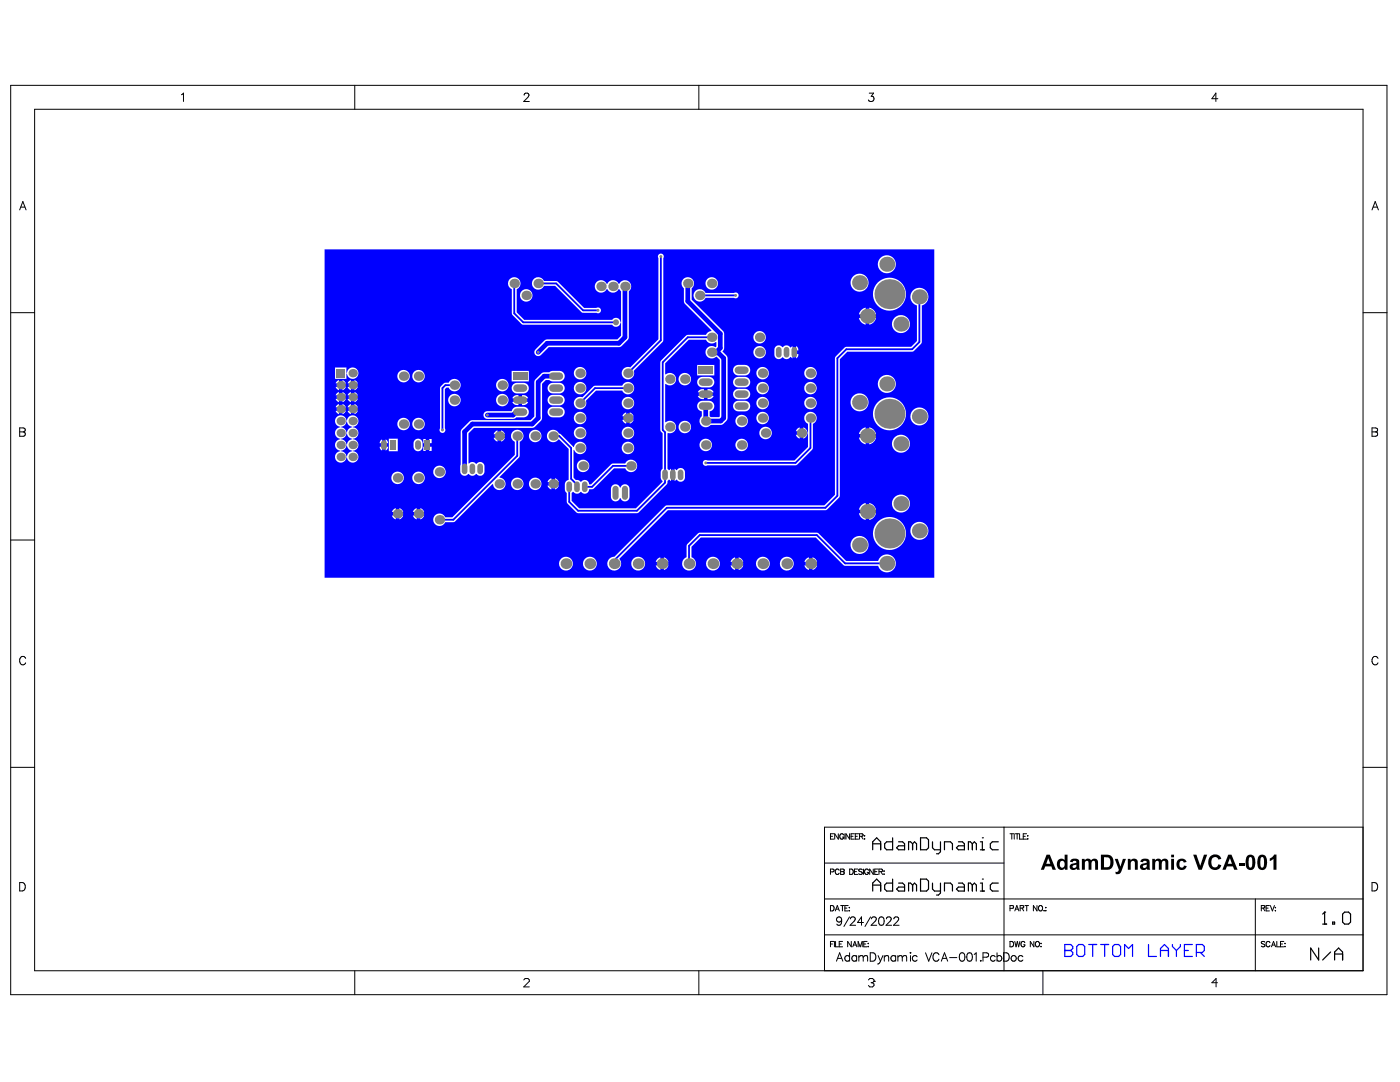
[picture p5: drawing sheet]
<svg xmlns="http://www.w3.org/2000/svg" width="279mm" height="216mm" viewBox="0 0 279 216" stroke-linecap="round" stroke-linejoin="round" font-family="sans-serif">
<g fill="none" stroke="#000" stroke-width=".2">
<path d="M2.1 17h274.7v181.5h-274.7zM36.2 18.9l.4-.3v1.7M70.8 17v4.8M104.6 19l.3-.4 .6 .1a.52 .52 0 0 1-.2 .8l-.8 .8h1.1M139.5 17v4.8M173.5 18.6h.8l-.4 .6a.56 .56 0 0 1 .4 .9 .56 .56 0 0 1-1-.2M243.1 19.7h-1.2l.8-1.1v1.7M6.9 21.8h265.1v171.9h-265.1zM3.9 41.9l.7-1.7 .6 1.7M4.2 41.3h.8M273.8 41.9l.7-1.7 .6 1.7M274.1 41.3h.8"/>
<path d="M2.1 62.4h4.8M272 62.4h4.8M3.9 85.4h.7l.4 .1v.5l-.4 .2a.44 .44 0 0 1 .5 .4 .44 .44 0 0 1-.5 .5h-.7zM3.9 86.2h.7M273.8 85.4h.7l.4 .1v.5l-.4 .2a.44 .44 0 0 1 .4 .4 .44 .44 0 0 1-.4 .5h-.7zM273.8 86.2h.7M2.1 107.8h4.8M5.1 131.4a.61 .61 0 0 0-.7-.4 .61 .61 0 0 0-.5 .6v.4a.61 .61 0 0 0 .5 .7 .61 .61 0 0 0 .7-.4M275 131.4a.61 .61 0 0 0-.7-.4 .61 .61 0 0 0-.5 .6v.4a.61 .61 0 0 0 .5 .7 .61 .61 0 0 0 .7-.4M2.1 153.1h4.8M272 153.1h4.8M3.9 176.1h.6a.89 .89 0 0 1 .6 .8 .89 .89 0 0 1-.6 .9h-.6z"/>
<path d="M164.5 179.4h107.5M164.5 172.2h35.9M165.7 174l.7-.1v-.4l-.7-.1v1.1M165.7 166.9h.4M166.4 166.4h-.7v1h.7M167.3 166.4v1l-.7-1v1M167.5 173.7a.4 .4 0 0 0-.5-.3 .4 .4 0 0 0-.3 .4v.3a.4 .4 0 0 0 .3 .4 .4 .4 0 0 0 .5-.3M167.8 173.4l.6 .1 .1 .2-.3 .2 .3 .2-.1 .3-.6 .1zM167.8 173.9h.4M168.4 166.6a.4 .4 0 0 0-.5-.2 .4 .4 0 0 0-.3 .4v.2a.39 .39 0 0 0 .4 .4 .39 .39 0 0 0 .4-.4h-.3M168.6 166.4v1M169.6 166.4v1l-.8-1v1"/>
<path d="M169.6 173.4h.3a.57 .57 0 0 1 .4 .5 .57 .57 0 0 1-.4 .6h-.3zM169.8 166.9h.5M170.5 166.4h-.7v1h.7M170.5 173.9h.4M170.7 166.9h.4M171.2 173.4h-.7v1.1h.7M171.4 166.4h-.7v1h.7M171.5 166.9l.7-.1v-.3l-.7-.1v1M171.9 166.9l.4 .5M172.1 173.6l-.3-.2-.4 .2 .1 .2 .6 .4-.3 .3-.4-.2M172.3 173.4v1.1M172.5 166.8h.1z"/>
<path d="M172.5 167.4h.1zM173.3 173.7a.39 .39 0 0 0-.4-.3 .39 .39 0 0 0-.3 .4v.3a.39 .39 0 0 0 .3 .4 .39 .39 0 0 0 .4-.4h-.2M174.3 173.4v1.1l-.7-1.1v1.1M174.6 173.9h.4M175.2 173.4h-.6v1.1h.6M175.4 173.9h.6l.1-.4-.7-.1v1.1M175.8 173.9l.3 .6M176.4 173.8v.1zM176.4 174.4v.1zM200.4 165.1v28.6M201.6 166.4h.7M201.9 166.4v1"/>
<path d="M202.4 166.4v1M202.6 166.4h.8M203 166.4v1M203.5 166.4v1h.6M204.2 166.9h.4M204.9 166.4h-.7v1h.7M205.1 166.8h.1zM205.1 167.4h.1zM250.5 179.4v14.3M272 165.1h-107.5v28.6M273.8 176.1h.6a.89 .89 0 0 1 .6 .8 .89 .89 0 0 1-.6 .9h-.6zM70.8 193.7v4.8"/>
<path d="M104.5 195.5l.3-.2h.6l.2 .2v.3l-1.1 1.1h1.1M139.5 193.7v4.8M164.5 186.5h107.5M165.7 188.4h.4M165.7 180.7h.4a.57 .57 0 0 1 .4 .5 .57 .57 0 0 1-.4 .6h-.4zM166.4 187.9h-.7v1M166.5 187.9v1M166.7 181.8l.4-1.1 .4 1.1M166.8 187.9v1h.6M166.9 181.4h.5M166.9 191.8l.7-1.7 .6 1.7M167.2 191.2h.8"/>
<path d="M167.5 188.4h.4M167.8 180.7h.7M168 183.5a.79 .79 0 0 1-.7 1.1l-.3-.2M168.1 180.7v1.1M168.1 187.9h-.6v1h.6M168.6 181.2h.4M169.3 180.7h-.7v1.1h.7M169.5 181.1h.1zM169.5 181.7h.1zM169.5 183l-1.1 1.9M169.6 190.9a.53 .53 0 0 0-.8-.1 .53 .53 0 0 0 0 .8 .53 .53 0 0 0 .8 0M169.6 190.1v1.7"/>
<path d="M169.7 183.4l.3-.4 .6 .1a.52 .52 0 0 1-.2 .7l-.8 .8h1.2M169.9 187.9v1l-.7-1v1M170.2 188.9l.4-1 .4 1M170.3 188.6h.6M171 190.9a.53 .53 0 0 0-.8-.1 .53 .53 0 0 0 0 .8 .53 .53 0 0 0 .8 0M171 190.7v1.1M171.3 188.9v-1l.4 1 .4-1v1M171.4 190.7v1.1M171.4 191l.4-.3 .4 .1 .1 .2M172.3 191l.4-.3 .4 .1 .1 1M172.3 191v.8M172.3 184.1h-1.2l.8-1.1v1.6"/>
<path d="M172.4 188.4h.4M173 187.9h-.6v1h.6M173.2 188.3h.1zM173.2 188.9h.1zM173.3 195.5l.3-.2h.5l.3 .2v.3M173.7 190.1h.5a.89 .89 0 0 1 .6 .9 .89 .89 0 0 1-.6 .8h-.5zM173.7 183l-1.1 1.9M173.9 196.1h.2M173.9 183.4l.3-.4 .6 .1a.52 .52 0 0 1-.2 .7l-.7 .8h1.1M174.1 196.1l.3 .3v.2l-.3 .3h-.5l-.3-.3M174.4 195.8h.1M174.4 195.8l-.3 .3"/>
<path d="M175.2 190.7l.5 1.1M175.6 183a.54 .54 0 0 1 .8 .3 .84 .84 0 0 1-.6 1.3 1.07 1.07 0 0 1-.2-1.6zM175.7 191.8l-.1 .3-.4 .2M176.2 190.7l-.5 1.1M176.5 190.7v1.1M176.5 191l.4-.3 .4 .1 .1 1M176.9 183.4l.3-.4 .6 .1a.52 .52 0 0 1-.2 .7l-.8 .8h1.1M178.4 183.4l.3-.4 .6 .1a.52 .52 0 0 1-.2 .7l-.8 .8h1.1M178.7 190.9a.53 .53 0 0 0-.7-.1 .53 .53 0 0 0 0 .8 .53 .53 0 0 0 .7 0M178.7 190.7v1.1M179.2 191l.4-.3 .4 .1 .1 .2M179.2 190.7v1.1"/>
<path d="M180.1 191l.4-.3 .4 .1v1M180.1 191v.8M181.6 190.1h.2zM181.7 190.7v1.1M183 190.9a.53 .53 0 0 0-.7-.1 .53 .53 0 0 0 0 .8 .53 .53 0 0 0 .7 0M184.7 190.1l.6 1.7 .7-1.7M187.4 190.5a.61 .61 0 0 0-.7-.4 .61 .61 0 0 0-.5 .7v.4a.61 .61 0 0 0 .5 .6 .61 .61 0 0 0 .7-.4M187.9 191.8l.6-1.7 .6 1.7M188.1 191.2h.8M189.5 191.1h1.5M191.7 190.2a.54 .54 0 0 1 .8 .2 .84 .84 0 0 1-.6 1.4 1.07 1.07 0 0 1-.2-1.6zM193.2 190.2a.54 .54 0 0 1 .8 .2 .84 .84 0 0 1-.6 1.4 1.07 1.07 0 0 1-.2-1.6z"/>
<path d="M194.4 190.4l.4-.3v1.7M195.7 191.7h.1zM196.2 191h.7a.44 .44 0 0 0 .4-.4 .44 .44 0 0 0-.4-.5h-.7v1.7M198.6 190.9a.53 .53 0 0 0-.8-.1 .53 .53 0 0 0 0 .8 .53 .53 0 0 0 .8 0M199 190.9a.53 .53 0 0 1 .8-.1 .53 .53 0 0 1 0 .8 .53 .53 0 0 1-.8 0M199 190.1v1.7M200.3 190.1h.6a.89 .89 0 0 1 .5 .9 .89 .89 0 0 1-.5 .8h-.6zM201.6 187.9h.3a.57 .57 0 0 1 .4 .5 .57 .57 0 0 1-.4 .5h-.3zM201.6 181.3l.6-.1v-.4l-.6-.1v1.1M202.5 187.9l.3 1 .2-1 .3 1 .2-1M202.5 181.8l.4-1.1 .4 1.1M202.7 181.4h.5"/>
<path d="M203.6 181.2h.6l.1-.4-.7-.1v1.1M204 181.2l.3 .6M204.1 190.9a.53 .53 0 0 0-.7-.1 .53 .53 0 0 0 0 .8 .53 .53 0 0 0 .7 0M204.5 188.1a.4 .4 0 0 0-.4-.2 .4 .4 0 0 0-.3 .4v.2a.39 .39 0 0 0 .3 .4 .39 .39 0 0 0 .4-.4h-.2M204.5 180.7h.8M204.9 180.7v1.1M206.3 187.9v1l-.7-1v1M206.7 188l.1-.1a.48 .48 0 0 1 .7 .5 .48 .48 0 0 1-.8 .4l-.1-.3zM207 180.7v1.1l-.8-1.1v1.1M207.4 180.8l.1-.1a.48 .48 0 0 1 .6 .6 .48 .48 0 0 1-.7 .3l-.1-.2zM207.7 188.3h.1zM207.7 188.9h.1z"/>
<path d="M208.1 193.7v4.8M208.3 181.7h.1zM208.7 181.1h.1zM208.7 181.7h.1zM243 196.1h-1.1l.8-.8v1.6M251.7 181.2h.6l.1-.4-.7-.1v1.1M252.1 181.2l.3 .6M252.4 188l-.2-.1-.5 .1 .1 .3 .6 .3-.2 .3-.5-.1M252.7 181.2h.4M253.3 180.7h-.6v1.1h.6M253.4 188.1a.4 .4 0 0 0-.4-.2 .4 .4 0 0 0-.3 .4v.2a.4 .4 0 0 0 .3 .4 .4 .4 0 0 0 .4-.2M253.5 180.7l.4 1.1 .4-1.1"/>
<path d="M253.7 188.9l.5-1 .4 1M253.9 188.6h.5M254.5 181v.2zM254.5 181.7v.1zM254.8 187.9v1h.6M255.5 188.4h.5M256.2 187.9h-.7v1h.7M256.4 188.3h.1zM256.4 188.9h.1z"/>
<circle cx="167.5" cy="183.5" r=".52"/>
<circle cx="202.3" cy="191.2" r=".55"/>
</g>
<g fill="none" stroke="#000" stroke-width=".24">
<path d="M174.2 169.6v-1.6l.8-.8 .8 .8v1.6M174.2 177.8v-1.6l.8-.8 .8 .8v1.6M174.2 176.6h1.6M174.2 168.4h1.6M178.1 167.2v2.4h-1.2l-.3-.4v-.8l.3-.4h1.2M178.1 175.4v2.4h-1.2l-.3-.4v-.8l.3-.4h1.2M179.3 176.2h.8l.4 .4v1.2h-1.2l-.4-.4 .4-.4h1.2M179.3 168h.8l.4 .4v1.2h-1.2l-.4-.4 .4-.4h1.2M182.1 176.6l-.4-.4h-.4v1.6M182.1 168.4l-.4-.4h-.4v1.6M182.1 168.4v1.2M182.1 176.6v1.2"/>
<path d="M182.1 176.6l.4-.4 .4 .4v1.2M182.1 168.4l.4-.4 .4 .4v1.2M183.7 175.4h1.2l.4 .4v1.6l-.4 .4h-1.2zM183.7 167.2h1.2l.4 .4v1.6l-.4 .4h-1.2zM186.1 176.2v1.2l.4 .4h1.2M186.1 168v1.2l.4 .4h1.2M187.7 168v2l-.4 .4h-.4M187.7 176.2v2l-.4 .4h-.4M188.5 177.8v-1.6h1.2l.4 .4v1.2M188.5 169.6v-1.6h1.2l.4 .4v1.2M191.3 176.2h.8l.4 .4v1.2h-1.2l-.4-.4 .4-.4h1.2M191.3 168h.8l.4 .4v1.2h-1.2l-.4-.4 .4-.4h1.2"/>
<path d="M194.1 176.6l-.4-.4h-.4v1.6M194.1 168.4l-.4-.4h-.4v1.6M194.1 168.4v1.2M194.1 176.6v1.2M194.1 176.6l.4-.4 .4 .4v1.2M194.1 168.4l.4-.4 .4 .4v1.2M195.7 177.8h.7M195.7 176.2h.3v1.6M195.7 168h.3v1.6M195.7 169.6h.7M196 175.4h.1M196 167.2h.1"/>
<path d="M199.2 176.2h-1.2l-.4 .4v.8l.4 .4h1.2M199.2 168h-1.2l-.4 .4v.8l.4 .4h1.2M263.2 189.2v2.4l-1.6-2.4v2.4M264 184.4h.8M264.4 182h.1M264.4 182v2.4M264.4 182l-.4 .4M265.6 190l-1.6 1.6M266 184h.4v.4h-.4zM266.3 191.6v-1.6l.8-.8 .8 .8v1.6M266.3 190.4h1.6M267.9 182.4l.4-.4h.8l.4 .4v1.6l-.4 .4h-.8l-.4-.4z"/>
</g>
<g fill="#000">
<path d="M215.9 171.4h.6v.3v-.1a.77 .77 0 0 1 1.3 .1l.5-.4a.73 .73 0 0 1 .8 .9v1.4h-.5v-1.3a.41 .41 0 0 0-.5-.5 .41 .41 0 0 0-.3 .6v1.2h-.6v-1.6l-.1-.2h-.4l-.2 .3v1.5h-.6zM222.5 171.4h.6l.5 1.5 .5-1.5h.6l-1 2.7-.4 .3h-.5l-.2-.4a.47 .47 0 0 0 .7-.4zM225.1 171.4h.5v.3l.6-.4 .7 .3 .2 .4v1.6h-.6v-1.6l-.3-.2-.4 .1-.1 .2v1.5h-.6zM230 171.4h.5v.3l.1-.1a.75 .75 0 0 1 1.2 .1l.5-.4 .5 .1 .2 .2 .2 .3v1.7h-.6v-1.3a.41 .41 0 0 0-.5-.5 .41 .41 0 0 0-.3 .6v1.2h-.5l-.1-1.6-.2-.2h-.3l-.1 .3-.1 1.5h-.5zM235.1 171.6l.7-.3a.96 .96 0 0 1 1 .7l-.6 .1a.48 .48 0 0 0-.6-.3 .48 .48 0 0 0-.2 .7 .45 .45 0 0 0 .3 .6 .45 .45 0 0 0 .6-.4l.5 .1-.4 .7-.7 .1-.7-.3-.2-1zM238.1 170.5h.7l.7 2.3 .8-2.3h.6l-1.1 3.1h-.6zM241.6 170.8l.7-.3 .7 .1a1.03 1.03 0 0 1 .7 .8l-.6 .1a.75 .75 0 0 0-1-.4 .75 .75 0 0 0-.3 1v.1a.76 .76 0 0 0 .7 .9l.5-.2 .2-.4 .5 .1-.3 .7-.5 .3h-.7l-.5-.3-.4-.3-.2-.7 .2-.9zM247.2 172.2h1.2v.5h-1.2zM253.4 171.3l.5-.3 .4-.5h.4v3.1h-.5v-2.2l-.8 .4z"/>
<path d="M209.2 171.2l-.4 1.2h.8zM208.9 170.5h.6l1.2 3.1h-.6l-.3-.7h-1.2l-.3 .7h-.6z"/>
<path d="M211.2 171.6l.8-.3 .5 .3v-1.1h.5v3.1h-.5v-.4l-.5 .4h-.4l-.4-.3-.3-.8zM211.6 171.9l-.1 .5a.53 .53 0 0 0 .6 .7 .53 .53 0 0 0 .4-.8 .48 .48 0 0 0-.3-.5 .48 .48 0 0 0-.6 .1z"/>
<path d="M214.1 172.7l-.1 .3 .3 .2 .5-.2a.25 .25 0 0 0 0-.4 .25 .25 0 0 0-.4 0zM213.7 171.6l.3-.2 .7-.1 .4 .1 .3 .4 .1 1.8h-.6v-.3l-.7 .3a.68 .68 0 0 1-.7-.8 .68 .68 0 0 1 .9-.5l.2-.1a.26 .26 0 0 0 .1-.4 .26 .26 0 0 0-.4 0l-.3 .2h-.5z"/>
<path d="M220.3 171v2h1l.3-.5-.1-1.1-.4-.3zM219.7 170.5l1.5 .1 .6 .2 .4 .8-.1 1.1a1.17 1.17 0 0 1-1.2 .9h-1.2z"/>
<path d="M228.1 172.7v.3l.2 .2 .5-.2a.25 .25 0 0 0 0-.4 .25 .25 0 0 0-.3 0zM227.8 171.5l.5-.2 .6 .1 .3 .1 .2 .3 .1 1.8h-.5l-.1-.3-.6 .3a.69 .69 0 0 1-.8-.8 .69 .69 0 0 1 .9-.5l.1-.1a.27 .27 0 0 0 .3-.3 .27 .27 0 0 0-.4-.1l-.3 .2h-.5z"/>
<path d="M233.7 170.5h.6v.6h-.6zM233.7 171.4h.6v2.2h-.6z"/>
<path d="M245.5 171.2l-.5 1.2h.9zM245.1 170.5h.7l1.2 3.1h-.7l-.2-.7h-1.2l-.3 .7h-.6z"/>
<path d="M249.3 171.1l-.1 1.6 .2 .4h.2l.3-.4v-1.2l-.2-.5zM248.9 170.8l.7-.3 .7 .4 .2 .6v1a.98 .98 0 0 1-1.1 1.1 .98 .98 0 0 1-.8-1.2v-.8z"/>
<path d="M251.7 171.1l-.2 1.6 .2 .4h.3l.2-.4v-1.2l-.2-.5zM251.2 170.8l.7-.3 .7 .4 .2 .6v1a.98 .98 0 0 1-1 1.1 .98 .98 0 0 1-.9-1.2l.1-.8z"/>
</g>
<g fill="#00f">
<path d="M68.1 85.1h.2a1.13 1.13 0 0 0 .8-1l.2 .2a1.13 1.13 0 0 0 1 .8l-.2 .2a1.13 1.13 0 0 0-.8 1l-.2-.2a1.13 1.13 0 0 0-1-.8z"/>
<path d="M68.1 87.5h.2a1.13 1.13 0 0 0 .8-1l.2 .2a1.13 1.13 0 0 0 1 .8l-.2 .2a1.13 1.13 0 0 0-.8 1l-.2-.2a1.13 1.13 0 0 0-1-.8z"/>
<path d="M68.1 89.9h.2a1.13 1.13 0 0 0 .8-1l.2 .2a1.13 1.13 0 0 0 1 .8l-.2 .2a1.13 1.13 0 0 0-.8 1l-.2-.2a1.13 1.13 0 0 0-1-.9z"/>
<path d="M64.8 49.8h121.7v65.5h-121.7zM175.2 52.7a1.8 1.8 0 0 0 3.6 0 1.8 1.8 0 0 0-3.6 0zM140.8 56.6a1.25 1.25 0 0 0 2.5 0 1.25 1.25 0 0 0-2.5 0zM169.7 56.4a1.8 1.8 0 0 0 3.6 0 1.8 1.8 0 0 0-3.6 0zM138.8 58.1a1.24 1.24 0 0 0 .1 1.9 1.24 1.24 0 0 0 1.9-.6h5.7a.58 .58 0 0 0 .9-.5 .58 .58 0 0 0-.9-.4h-5.7a1.24 1.24 0 0 0-2-.4zM103.8 58.9a1.25 1.25 0 0 0 2.5 0 1.25 1.25 0 0 0-2.5 0zM174.2 58.7a3.3 3.3 0 0 0 6.6 0 3.3 3.3 0 0 0-6.6 0zM106.5 55.7a1.24 1.24 0 0 0 .2 1.9 1.24 1.24 0 0 0 1.8-.6h2.3l5.4 5.4h2.8a.58 .58 0 0 0 .9-.5 .58 .58 0 0 0-.9-.5h-2.4l-5.4-5.3h-2.7a1.24 1.24 0 0 0-2-.4zM173.5 61.4v1.3h1.3l-.4-.8zM171.9 61.9l-.5 .8h1.4v-1.3zM173.5 63.4v1.4l.9-.5 .4-.9zM171.4 63.4l.5 .9 .9 .5v-1.4zM178 64.7a1.8 1.8 0 0 0 3.6 0 1.8 1.8 0 0 0-3.6 0zM150.3 67.3a1.25 1.25 0 0 0 2.5 0 1.25 1.25 0 0 0-2.5 0zM154.8 69.2l-.2 .3-.1 1.3a.87 .87 0 0 0 .6 .8 .87 .87 0 0 0 1-.3h.2a.91 .91 0 0 0 1.5-.1l.4 .3v-2.4l-.4 .2a.91 .91 0 0 0-1.5 0l-.9-.4zM136.4 55.7a1.23 1.23 0 0 0 .1 1.8l.1 3 5.4 5.4v.2a1.19 1.19 0 0 0-1.1 .7l-3.8 .1-5.3 5.2v13.7l.4 .7v7l-.3 .5v1.3l.3 .8-5.3 5.3h-11.3l-1.5-1.5v-1.5l.3-.2a.85 .85 0 0 0 1.4 0h.2a.87 .87 0 0 0 1 .3 .87 .87 0 0 0 .6-.9l.9-.1 4-4h2.3a1.24 1.24 0 0 0 1.9 .5 1.24 1.24 0 0 0 0-2 1.24 1.24 0 0 0-1.9 .5h-2.7l-4.1 4.2h-.4a.87 .87 0 0 0-.6-.9 .87 .87 0 0 0-1 .3l-.6-.3h-.5l-.4-.5v-5.5h.1a1.25 1.25 0 0 0 1.9 .6 1.25 1.25 0 0 0-.1-2.1 1.25 1.25 0 0 0-1.9 .9h-.1l-2.5-2.5-.3-.2a1.25 1.25 0 0 0-1.8-.6 1.25 1.25 0 0 0-.3 1.9 1.25 1.25 0 0 0 1.9-.1h.2l1.9 1.9v6l-.5 .4-.2 .4v1.5l.3 .5v1.9l2.1 2.1h12.1l5.9-5.9a.64 .64 0 0 1 .3-.8l.4 .3v-2.5l-.4 .3-.3-.3v-7a1.27 1.27 0 0 0 1.7-1.4 1.27 1.27 0 0 0-2-.8l-.2-.1v-7.5l.2-.1a1.24 1.24 0 0 0 1.7-.1 1.24 1.24 0 0 0 0-1.7 1.24 1.24 0 0 0-1.7-.1h-.2v-2.2l4.8-4.7h3.4a1.23 1.23 0 0 0 2 .4l.1 .1v.8l-.2 .2a1.25 1.25 0 0 0-1.7 .2 1.25 1.25 0 0 0 .1 1.7 1.25 1.25 0 0 0 1.7 0l.8 .6v11.3l-.2 .1h-1.7l-.2-.2v-.9a1.05 1.05 0 0 0 1-1.1 1.05 1.05 0 0 0-1.1-1h-1.3a1.05 1.05 0 0 0-1.1 1 1.05 1.05 0 0 0 1 1.1 2.04 2.04 0 0 1-.5 1.6 1.24 1.24 0 0 0 .7 1.4 1.24 1.24 0 0 0 1.5-.3h2a1.48 1.48 0 0 0 1.2-.8l.2-.6v-11.9l-.1-.4-.9-1 .3-.7v-3l-6.5-6.6v-2.3a1.24 1.24 0 0 0 .2-1.8 1.24 1.24 0 0 0-1.8 0zM158.9 69.1v.8h.4l-.1-.5zM101.7 55.7a1.24 1.24 0 0 0 .4 2l.1 5 2 2.1h18a.9 .9 0 0 0 1 .4 .9 .9 0 0 0 .6-.8h.1v2.6l-.7 .7h-14l-.6 .2-1.7 1.8a.78 .78 0 0 0 0 1.1 .78 .78 0 0 0 1.1 0l1.5-1.5h14l.4-.1 1.6-1.7v-9.4a1.24 1.24 0 0 0 0-1.9 1.24 1.24 0 0 0-1.9 .5h-.1a1.23 1.23 0 0 0-1.2-.8 1.23 1.23 0 0 0-1.1 .8h-.1a1.24 1.24 0 0 0-1.9-.5 1.24 1.24 0 0 0 0 1.9 1.24 1.24 0 0 0 1.9-.4h.1a1.23 1.23 0 0 0 1.1 .7 1.23 1.23 0 0 0 1.2-.7l.4 .4v6.2h-.1a.9 .9 0 0 0-.6-.9 .9 .9 0 0 0-1 .4h-17.6l-1.5-1.5v-4.6a1.24 1.24 0 0 0 .6-1.8 1.24 1.24 0 0 0-2-.2zM158.9 70.6v.9l.3-.3 .1-.4v-.2zM150.3 70.3a1.25 1.25 0 0 0 2.5 0 1.25 1.25 0 0 0-2.5 0zM131.5 50.8l-.2 .4 .1 .3v16.2l-5.6 5.6a1.24 1.24 0 0 0-1.7 1 1.24 1.24 0 0 0 1.4 1.4 1.24 1.24 0 0 0 1-1.7l5.8-5.9 .1-16.6a.59 .59 0 0 0-.1-.8 .59 .59 0 0 0-.8 .1zM66.9 73.3v2.3h2.2v-1.1h.2a1.14 1.14 0 0 0 1.7 .9 1.14 1.14 0 0 0 0-1.9 1.14 1.14 0 0 0-1.7 .9h-.2v-1.1zM139.1 72.8v2.1h3.5v-2.1zM146.6 73.1a1.06 1.06 0 0 0-.2 1.2 1.06 1.06 0 0 0 1 .6h1.3a1.06 1.06 0 0 0 1-1 1.06 1.06 0 0 0-1-1.1h-1.6zM160.5 74.5a1.25 1.25 0 0 0 2.5 0 1.25 1.25 0 0 0-2.5 0zM150.9 74.5a1.25 1.25 0 0 0 2.5 0 1.25 1.25 0 0 0-2.5 0zM114.5 74.5a1.25 1.25 0 0 0 2.5 0 1.25 1.25 0 0 0-2.5 0zM102.1 74v2.1h3.4v-2.1zM92.2 85.6l-.3 .6-.1 7.9a.87 .87 0 0 0 .7 .8 .87 .87 0 0 0 .9-.3h.2a.85 .85 0 0 0 1.4 0h.1a.87 .87 0 0 0 1 .3 .87 .87 0 0 0 .6-.8v-1a.87 .87 0 0 0-.6-.9 .87 .87 0 0 0-1 .4h-.1a.85 .85 0 0 0-1.4-.1h-.1v-6l1.1-1.1h11.6l.4-.1 1.6-1.7v-7l.7-.8h.7l.2 .2a3.8 3.8 0 0 0 2.1 .1 1.06 1.06 0 0 0 .8-1.2 1.06 1.06 0 0 0-1.1-.9h-1.5a1.78 1.78 0 0 1-1.7 .3l-.3 .2-1.4 1.6-.1 7-.7 .7h-11.6l-.6 .3zM82.3 75.1a1.25 1.25 0 0 0 2.5 0 1.25 1.25 0 0 0-2.5 0zM79.3 75.1a1.25 1.25 0 0 0 2.5 0 1.25 1.25 0 0 0-2.5 0zM70.7 75.8v.7h.7l-.2-.4zM68.4 75.8v.7h.6l-.2-.4zM69.6 76.1l-.2 .4h.6v-.7zM67.2 76.1l-.2 .4h.6v-.7zM135.4 75.7a1.25 1.25 0 0 0 2.5 0 1.25 1.25 0 0 0-2.5 0zM146.6 75.5a1.06 1.06 0 0 0-.2 1.2 1.06 1.06 0 0 0 1 .6h1.3a1.06 1.06 0 0 0 1-1 1.06 1.06 0 0 0-1-1.1h-1.6zM139.4 75.5a1.06 1.06 0 0 0-.2 1.2 1.06 1.06 0 0 0 1 .6h1.3a1.06 1.06 0 0 0 1.1-1 1.06 1.06 0 0 0-1.1-1.1h-1.6zM70.7 77.2v.7l.5-.3 .2-.4zM68.4 77.2v.7l.4-.3 .2-.4zM69.4 77.2l.2 .4 .4 .3v-.7zM67 77.2l.2 .4 .4 .3v-.7zM99 76.9a1.25 1.25 0 0 0 2.5 0 1.25 1.25 0 0 0-2.5 0zM88 77.1l-.2 .3v8.1a.58 .58 0 0 0 .5 .9 .58 .58 0 0 0 .5-.9v-7.9l.3-.3a1.14 1.14 0 0 1 1 .6 1.25 1.25 0 0 0 1.7-.5 1.25 1.25 0 0 0-.6-1.7 1.25 1.25 0 0 0-1.7 .7h-.8zM141.2 77.6v.7h1.2l-.4-.5zM139.5 77.9l-.2 .4h1.2v-.7l-.6 .1zM175.2 76.6a1.8 1.8 0 0 0 3.6 0 1.8 1.8 0 0 0-3.6 0zM109.6 76.7a1.06 1.06 0 0 0-.2 1.2 1.06 1.06 0 0 0 .9 .6h1.3a1.06 1.06 0 0 0 1.1-1.1 1.06 1.06 0 0 0-1.1-1h-1.5zM102.4 76.7a1.06 1.06 0 0 0-.2 1.2 1.06 1.06 0 0 0 1 .6h1.3a1.06 1.06 0 0 0 1-1.1 1.06 1.06 0 0 0-1-1h-1.6zM160.5 77.4a1.25 1.25 0 0 0 2.5 0 1.25 1.25 0 0 0-2.5 0zM150.9 77.4a1.25 1.25 0 0 0 2.5 0 1.25 1.25 0 0 0-2.5 0zM114.9 79.5a1.25 1.25 0 0 0 .6 2.2 1.25 1.25 0 0 0 1.4-1.7l2.1-2.1h5.2a1.24 1.24 0 0 0 1.9 .5 1.24 1.24 0 0 0 0-1.9 1.24 1.24 0 0 0-1.9 .5h-5.6l-2.4 2.3-.1-.1a1.25 1.25 0 0 0-1.2 .3zM114.5 77.4a1.25 1.25 0 0 0 2.5 0 1.25 1.25 0 0 0-2.5 0zM70.7 78.2v.7h.7l-.2-.4zM68.4 78.2v.7h.6l-.2-.4zM67.2 78.5l-.2 .4h.6v-.7zM69.6 78.5l-.2 .4h.6v-.7zM104.2 78.8v.7h1.2l-.4-.5zM102.5 79.1l-.3 .4h1.3v-.7l-.6 .1zM141.2 79v.6l.8-.1 .4-.5zM139.3 79l.4 .5 .8 .1v-.6zM146.6 77.9a1.06 1.06 0 0 0-.2 1.1 1.06 1.06 0 0 0 1 .7h1.3a1.06 1.06 0 0 0 1-1.1 1.06 1.06 0 0 0-1-1h-1.6zM70.7 79.6v.7l.5-.3 .2-.4zM68.4 79.6v.7l.4-.3 .2-.4zM69.4 79.6l.2 .4 .4 .3v-.7zM67 79.6l.2 .4 .4 .3v-.7zM104.2 80.2v.6l.8-.1 .4-.5zM102.2 80.2l.5 .5 .8 .1v-.6zM109.6 79.1a1.06 1.06 0 0 0-.2 1.1 1.06 1.06 0 0 0 .9 .7h1.3a1.06 1.06 0 0 0 1.1-1.1 1.06 1.06 0 0 0-1.1-1h-1.5zM99 79.8a1.25 1.25 0 0 0 2.5 0 1.25 1.25 0 0 0-2.5 0zM89.4 79.8a1.25 1.25 0 0 0 2.5 0 1.25 1.25 0 0 0-2.5 0zM70.7 80.6v.7h.7l-.2-.4zM68.4 80.6v.7h.6l-.2-.4zM69.6 80.9l-.2 .4h.6v-.7zM67.2 80.9l-.2 .4h.6v-.7zM160.5 80.4a1.25 1.25 0 0 0 2.5 0 1.25 1.25 0 0 0-2.5 0zM150.9 80.4a1.25 1.25 0 0 0 2.5 0 1.25 1.25 0 0 0-2.5 0zM124.1 80.4a1.25 1.25 0 0 0 2.5 0 1.25 1.25 0 0 0-2.5 0zM169.7 80.3a1.8 1.8 0 0 0 3.6 0 1.8 1.8 0 0 0-3.6 0zM146.6 80.3a1.06 1.06 0 0 0-.2 1.1 1.06 1.06 0 0 0 1 .7h1.3a1.06 1.06 0 0 0 1-1.1 1.06 1.06 0 0 0-1-1h-1.6zM70.7 82v.6l.5-.2 .2-.4zM68.4 82v.6l.4-.2 .2-.4zM69.4 82l.2 .4 .4 .2v-.6zM67 82l.2 .4 .4 .2v-.6zM125.7 82.3v.8h.7l-.2-.5zM124.5 82.6l-.3 .5h.8v-.8zM109.6 81.5a1.06 1.06 0 0 0-.2 1.1 1.06 1.06 0 0 0 .9 .7h1.3a1.06 1.06 0 0 0 1.1-1.1 1.06 1.06 0 0 0-1.1-1h-1.5zM96.7 82.3a.78 .78 0 0 0-.2 .8 .78 .78 0 0 0 .8 .5h5.1l.7-.3h1.4a1.06 1.06 0 0 0 1-1.1 1.06 1.06 0 0 0-1-1h-1.6l-.5 .3-.3 .5h-4.8zM67.2 83.2a1.14 1.14 0 0 0-.3 1.2 1.14 1.14 0 0 0 1 .7v.2a1.14 1.14 0 0 0-1 1.1 1.14 1.14 0 0 0 1 1.1v.2a1.14 1.14 0 0 0-1 1.1 1.14 1.14 0 0 0 1 1.1v.1a1.14 1.14 0 0 0-1 1.2 1.14 1.14 0 0 0 1.1 1.1 1.14 1.14 0 0 0 1.1-1h.2a1.14 1.14 0 0 0 1.1 1 1.14 1.14 0 0 0 1.1-1.1 1.14 1.14 0 0 0-1-1.2v-.1a1.14 1.14 0 0 0 1-1.1 1.14 1.14 0 0 0-1-1.1v-.2a1.14 1.14 0 0 0 1-1.1 1.14 1.14 0 0 0-1-1.1v-.2a1.14 1.14 0 0 0 1-1.1 1.14 1.14 0 0 0-1.1-1.1 1.14 1.14 0 0 0-1.1 1h-.2a1.14 1.14 0 0 0-.7-1 1.14 1.14 0 0 0-1.2 .3zM125.7 83.8v.7l.5-.2 .2-.5zM124.2 83.8l.3 .5 .5 .2v-.7zM150.9 83.4a1.25 1.25 0 0 0 2.5 0 1.25 1.25 0 0 0-2.5 0zM114.5 83.4a1.25 1.25 0 0 0 2.5 0 1.25 1.25 0 0 0-2.5 0zM181.7 83.1a1.8 1.8 0 0 0 3.6 0 1.8 1.8 0 0 0-3.6 0zM146.8 84a1.25 1.25 0 0 0 2.5 0 1.25 1.25 0 0 0-2.5 0zM82.3 84.6a1.25 1.25 0 0 0 2.5 0 1.25 1.25 0 0 0-2.5 0zM79.3 84.6a1.25 1.25 0 0 0 2.5 0 1.25 1.25 0 0 0-2.5 0zM174.2 82.6a3.3 3.3 0 0 0 6.6 0 3.3 3.3 0 0 0-6.6 0zM159.1 85.6l-.3 .4h.8v-.7zM140.4 92a.59 .59 0 0 0 0 .7 .59 .59 0 0 0 .8 .2l17.7-.1 3.3-3.2v-5a1.24 1.24 0 0 0 .5-1.9 1.24 1.24 0 0 0-1.9 0 1.24 1.24 0 0 0 .5 1.9v1.8h-.2l-.3-.8-.5-.3v2.2l.5-.3 .3-.8h.2v2.8l-2.7 2.7h-17.4l-.4-.1zM135.4 85.2a1.25 1.25 0 0 0 2.5 0 1.25 1.25 0 0 0-2.5 0zM173.5 85.3v1.3h1.3l-.4-.9zM171.9 85.7l-.5 .9h1.4v-1.3zM100 85.9v.7h.8l-.3-.4zM98.8 86.2l-.3 .4h.8v-.7zM158.8 86.8l.3 .4 .5 .3v-.7zM151.5 86.4a1.25 1.25 0 0 0 2.5 0 1.25 1.25 0 0 0-2.5 0zM124.1 86.4a1.25 1.25 0 0 0 2.5 0 1.25 1.25 0 0 0-2.5 0zM114.5 86.4a1.25 1.25 0 0 0 2.5 0 1.25 1.25 0 0 0-2.5 0zM100 87.4v.7l.5-.3 .3-.4zM98.5 87.4l.3 .4 .5 .3v-.7zM105.6 87a1.25 1.25 0 0 0 2.5 0 1.25 1.25 0 0 0-2.5 0zM77 87.7v.7h.5l-.2-.4zM76 87.8l-.2 .6h.5v-.7zM85.7 87.6v.8h.4v-.8zM84.5 87.6v.8h.5v-.8zM173.5 87.3v1.4l.9-.5 .4-.9zM171.4 87.3l.5 .9 .9 .5v-1.4zM75.8 89.1l.1 .5 .4 .3v-.8zM77 89.1v.8l.3-.3 .2-.5zM85.7 89.1v.9h.4v-.9zM84.5 89.1v.9h.5v-.9zM146.8 88.8a1.25 1.25 0 0 0 2.5 0 1.25 1.25 0 0 0-2.5 0zM139.6 88.8a1.25 1.25 0 0 0 2.5 0 1.25 1.25 0 0 0-2.5 0zM77.6 87.5v2.5h1.8v-2.5zM82.8 87.8a1.63 1.63 0 0 0 .2 2.1 .9 .9 0 0 0 1.3-.8 1.34 1.34 0 0 0-.4-1.5l-.5-.1zM178 88.5a1.8 1.8 0 0 0 3.6 0 1.8 1.8 0 0 0-3.6 0zM124.1 89.4a1.25 1.25 0 0 0 2.5 0 1.25 1.25 0 0 0-2.5 0zM134.6 93.5v2.5l.4-.3a.9 .9 0 0 0 1 .4 .9 .9 0 0 0 .7-.8v-1.1a.9 .9 0 0 0-.7-.8 .9 .9 0 0 0-1 .4zM115.1 93a1.25 1.25 0 0 0 2.5 0 1.25 1.25 0 0 0-2.5 0zM86.5 94.2a1.25 1.25 0 0 0 2.5 0 1.25 1.25 0 0 0-2.5 0zM110.8 95.4v.8h.7l-.3-.5zM109.6 95.7l-.3 .5h.7v-.8zM82.3 95.4a1.25 1.25 0 0 0 2.5 0 1.25 1.25 0 0 0-2.5 0zM78.1 95.4a1.25 1.25 0 0 0 2.5 0 1.25 1.25 0 0 0-2.5 0zM122.2 96.9l-.3 .6v1.6a.95 .95 0 0 0 .8 .9 .95 .95 0 0 0 1.1-.6 .95 .95 0 0 0 1 .6 .95 .95 0 0 0 .8-.9v-1.6a.95 .95 0 0 0-.8-.9 .95 .95 0 0 0-1 .7 .99 .99 0 0 0-1.6-.4zM109.3 96.9l.3 .5 .4 .3v-.8zM110.8 96.9v.8l.4-.3 .3-.5zM102 96.5a1.25 1.25 0 0 0 2.5 0 1.25 1.25 0 0 0-2.5 0zM102.3 86.1a1.24 1.24 0 0 0 .4 2v2.7l-12.4 12.4h-1.5a1.24 1.24 0 0 0-1.9-.5 1.24 1.24 0 0 0 0 2 1.24 1.24 0 0 0 1.9-.5h1.7l.3-.1 7.5-7.5h.1a1.24 1.24 0 0 0 1.3 1.2 1.24 1.24 0 0 0 1.2-1.2 1.24 1.24 0 0 0-1.2-1.3v-.1l4-4.1v-3a1.24 1.24 0 0 0 .6-1.8 1.24 1.24 0 0 0-2-.2zM105.6 96.5a1.25 1.25 0 0 0 2.5 0 1.25 1.25 0 0 0-2.5 0zM173.5 100.4v1.3h1.3l-.4-.9zM171.9 100.8l-.5 .9h1.4v-1.3zM83.9 101.4v.8h.8l-.3-.5zM79.7 101.4v.8h.8l-.3-.5zM82.7 101.7l-.3 .5h.8v-.8zM78.5 101.7l-.3 .5h.8v-.8zM178 100.5a1.8 1.8 0 0 0 3.6 0 1.8 1.8 0 0 0-3.6 0zM83.9 102.9v.7l.5-.2 .3-.5zM79.7 102.9v.7l.5-.2 .3-.5zM82.4 102.9l.3 .5 .5 .2v-.7zM78.2 102.9l.3 .5 .5 .2v-.7zM171.4 102.4l.5 .9 .9 .5v-1.4zM173.5 102.4v1.4l.9-.5 .4-.9zM181.7 105.9a1.8 1.8 0 0 0 3.6 0 1.8 1.8 0 0 0-3.6 0zM174.2 106.4a3.3 3.3 0 0 0 6.6 0 3.3 3.3 0 0 0-6.6 0zM169.7 108.7a1.8 1.8 0 0 0 3.6 0 1.8 1.8 0 0 0-3.6 0zM121.6 111.5a1.38 1.38 0 0 0 0 1.9 1.38 1.38 0 0 0 1.9 .1 1.38 1.38 0 0 0 .1-2l9.7-9.7h31.4l.4-.1 2.4-2.4 .1-.4v-27.2l1.5-1.5 13.1-.1 1.6-1.5 .2-.3v-7.4a1.8 1.8 0 0 0 .9-2.7 1.8 1.8 0 0 0-2.9 0 1.8 1.8 0 0 0 1 2.7v7.1l-1.2 1.2h-12.9l-.3 .1-1.9 2-.1 27.4-2.1 2.1-31.6 .1-10.3 10.2h-.4zM162.2 111.2v.9h.9a1.31 1.31 0 0 0-.9-.9zM147.4 111.2v.9h.9a1.31 1.31 0 0 0-.9-.9zM132.5 111.2v.9h.9a1.31 1.31 0 0 0-.9-.9zM160.9 111.5l-.4 .6h.9v-.9zM146.1 111.5l-.3 .6h.9v-.9zM131.2 111.5l-.3 .6h.9v-.9zM162.2 112.8v.9a1.31 1.31 0 0 0 .9-.9zM147.4 112.8v.9a1.31 1.31 0 0 0 .9-.9zM132.5 112.8v.9a1.31 1.31 0 0 0 .9-.9zM160.5 112.8a1.31 1.31 0 0 0 .9 .9v-.9zM145.8 112.8a1.31 1.31 0 0 0 .9 .9v-.9zM130.9 112.8a1.31 1.31 0 0 0 .9 .9v-.9zM155.6 112.5a1.4 1.4 0 0 0 2.8 0 1.4 1.4 0 0 0-2.8 0zM150.9 112.5a1.38 1.38 0 0 0 2.7 0 1.38 1.38 0 0 0-2.7 0zM140.9 112.5a1.4 1.4 0 0 0 2.8 0 1.4 1.4 0 0 0-2.8 0zM126 112.5a1.38 1.38 0 0 0 2.7 0 1.38 1.38 0 0 0-2.7 0zM116.3 112.5a1.4 1.4 0 0 0 2.8 0 1.4 1.4 0 0 0-2.8 0zM111.6 112.5a1.39 1.39 0 0 0 2.7 0 1.39 1.39 0 0 0-2.7 0zM137.2 108.6l-.2 .3v2.3a1.38 1.38 0 0 0-.6 2.1 1.38 1.38 0 0 0 2.2 0 1.38 1.38 0 0 0-.6-2.1v-2.1l1.9-1.8h22.9l5.7 5.6h6.8a1.8 1.8 0 0 0 2.7 1 1.8 1.8 0 0 0 0-2.9 1.8 1.8 0 0 0-2.7 .9h-6.4l-5.5-5.5-.4-.1h-23.3l-.4 .1z"/>
</g>
<g fill="none" stroke="#00f" stroke-width=".36">
<path d="M102.6 56.6v5.9l1.8 1.8h18.5M107.4 56.6h3.6l5.4 5.3h2.9M131.9 51.2v16.7l-6.6 6.6M139.7 58.9h7.1M183.5 59.2v9.1l-1.5 1.4h-13.1l-1.8 1.8v27.4l-2.4 2.4h-31.6l-10.2 10.2v.6l-.3 .4M90.7 76.9h-1.8l-.6 .5v8.4M125.3 77.4h-6.5l-3 3M142 67.3h-4.7l-5 5v13.5l.4 .5v10l-5.6 5.6h-11.7l-1.8-1.8v-3M103.2 87v4l-12.7 12.7h-2.8M109.8 87h1.8l2.4 2.4v6.1l1.1 1.2v.4M125.9 93h-3.6l-4.1 4.1h-1.5M161.7 83.4v6l-2.9 3h-18"/>
<path d="M177 112.4h-8.3l-5.7-5.6h-23.3l-2.2 2.1v3.6"/>
</g>
<path d="M124.7 57.2v10.1l-1.2 1.2h-14.3l-1.8 1.8M137.3 56.6v3.5l6.4 6.5v2.8l-.6 .7h-.9l-.2 .2 .2 .1h1.2l1 1.1v11.9l-.6 .6h-3v-3M111 75.1h-2.4l-1.2 1.2v7.1l-1.2 1.2h-11.9l-1.6 1.6v7.4M103.8 82.2h-.8l-.6 .6h-5.1" fill="none" stroke="#00f" stroke-width=".94"/>
<g fill="none" stroke="#00f" stroke-width=".24">
<path d="M212.5 189.7h.1M212.5 188.5h1.2l.4 .4v.4l-.4 .4 .4 .4v.4l-.4 .4h-1.2zM212.5 189.7h1.2M214.9 188.9l.4-.4h.8l.4 .4v1.6l-.4 .4h-.8l-.4-.4zM217.3 188.5h1.6M218.1 188.5v2.4M219.7 188.5h1.6M220.5 188.5v2.4M222 188.9l.4-.4h.8l.4 .4v1.6l-.4 .4h-.8l-.4-.4zM224.4 190.9v-2.4l.8 .8 .8-.8v2.4M229.2 188.5v2.4h1.6M231.6 189.7h1.6"/>
<path d="M231.6 190.9v-1.6l.8-.8 .8 .8v1.6M234 188.5v.4l.8 .8M234.8 189.7v1.2M235.6 188.5v.4l-.8 .8M236.4 189.7h.8M238 188.5h-1.6v2.4h1.6M238.8 190.1h1.2l.4-.4v-.8l-.4-.4h-1.2v2.4M239.6 190.1l.8 .8"/>
</g>
<g fill="#808080">
<circle cx="88.3" cy="85.8" r=".28"/>
<circle cx="131.9" cy="51.2" r=".28"/>
<circle cx="140.8" cy="92.4" r=".28"/>
<circle cx="119.3" cy="61.9" r=".28"/>
<circle cx="122.9" cy="64.3" r=".6"/>
<circle cx="107.4" cy="70.3" r=".28"/>
<circle cx="146.8" cy="58.9" r=".28"/>
<circle cx="97.3" cy="82.8" r=".28"/>
</g>
<path d="M155.4 69.8v1M92.7 93.1v1M94.3 93.1v1M113.6 96.6v1M115.1 96.6v1M132.7 94.2v1.1M134.3 94.2v1.1" fill="none" stroke="#808080" stroke-width="1.1"/>
<path d="M122.8 97.5v1.6M124.7 97.5v1.6" fill="none" stroke="#808080" stroke-width="1.2"/>
<path d="M103.2 79.8h1.3M110.3 79.8h1.3" fill="none" stroke="#808080" stroke-width="1.5"/>
<g fill="#808080">
<circle cx="70.4" cy="91.2" r=".84"/>
<circle cx="70.4" cy="84" r=".84"/>
<circle cx="70.4" cy="86.4" r=".84"/>
<circle cx="70.4" cy="76.9" r=".84"/>
<circle cx="70.4" cy="79.2" r=".84"/>
<circle cx="79.3" cy="102.5" r=".94"/>
<circle cx="79.3" cy="95.4" r=".94"/>
<circle cx="80.5" cy="84.6" r=".94"/>
<circle cx="87.7" cy="94.2" r=".94"/>
</g>
<path d="M95.8 93.1v1" fill="none" stroke="#808080" stroke-width="1.1"/>
<g fill="#808080">
<circle cx="103.2" cy="87" r=".94"/>
<circle cx="99.6" cy="87" r=".94"/>
</g>
<path d="M102.4 74.3h2.8v1.5h-2.8z" fill-rule="evenodd" fill="#808080"/>
<path d="M103.2 77.4h1.3" fill="none" stroke="#808080" stroke-width="1.5"/>
<g fill="#808080">
<circle cx="100.2" cy="76.9" r=".94"/>
<circle cx="100.2" cy="79.8" r=".94"/>
<circle cx="102.6" cy="56.6" r=".94"/>
<circle cx="110.4" cy="87" r=".94"/>
</g>
<path d="M110.3 77.4h1.3M110.3 75.1h1.3" fill="none" stroke="#808080" stroke-width="1.5"/>
<g fill="#808080">
<circle cx="107.4" cy="56.6" r=".94"/>
<circle cx="116.4" cy="93" r=".94"/>
<circle cx="115.8" cy="86.4" r=".94"/>
<circle cx="115.8" cy="83.4" r=".94"/>
<circle cx="115.8" cy="80.4" r=".94"/>
<circle cx="115.8" cy="77.4" r=".94"/>
<circle cx="119.9" cy="57.2" r=".94"/>
<circle cx="125.9" cy="93" r=".94"/>
<circle cx="125.3" cy="86.4" r=".94"/>
<circle cx="125.3" cy="83.4" r=".94"/>
<circle cx="125.3" cy="80.4" r=".94"/>
<circle cx="125.3" cy="77.4" r=".94"/>
<circle cx="122.3" cy="57.2" r=".94"/>
<circle cx="124.7" cy="57.2" r=".94"/>
</g>
<path d="M135.8 94.2v1.1" fill="none" stroke="#808080" stroke-width="1.1"/>
<g fill="#808080">
<circle cx="133.7" cy="85.2" r=".94"/>
<circle cx="133.7" cy="75.7" r=".94"/>
<circle cx="140.8" cy="84" r=".94"/>
</g>
<path d="M140.2 76.3h1.3M140.2 78.6h1.3" fill="none" stroke="#808080" stroke-width="1.5"/>
<g fill="#808080">
<circle cx="142" cy="70.3" r=".94"/>
<circle cx="142" cy="56.6" r=".94"/>
<circle cx="148" cy="84" r=".94"/>
</g>
<path d="M147.4 78.6h1.3M147.4 76.3h1.3" fill="none" stroke="#808080" stroke-width="1.5"/>
<circle cx="152.8" cy="86.4" r=".94" fill="#808080"/>
<path d="M157 69.8v1M158.5 69.8v1" fill="none" stroke="#808080" stroke-width="1.1"/>
<g fill="#808080">
<circle cx="161.7" cy="83.4" r=".94"/>
<circle cx="161.7" cy="77.4" r=".94"/>
<circle cx="161.7" cy="80.4" r=".94"/>
<circle cx="171.5" cy="108.7" r="1.49"/>
<circle cx="171.5" cy="56.4" r="1.49"/>
<circle cx="179.8" cy="100.5" r="1.49"/>
<circle cx="177" cy="76.6" r="1.49"/>
<circle cx="179.8" cy="64.7" r="1.49"/>
<circle cx="70.4" cy="74.5" r=".84"/>
<circle cx="70.4" cy="81.6" r=".84"/>
<circle cx="70.4" cy="88.8" r=".84"/>
<circle cx="80.5" cy="75.1" r=".94"/>
</g>
<path d="M77.9 87.8h1.2v1.9h-1.2z" fill-rule="evenodd" fill="#808080"/>
<path d="M76.6 88.4v.7" fill="none" stroke="#808080" stroke-width="1.2"/>
<circle cx="87.7" cy="103.7" r=".94" fill="#808080"/>
<path d="M84.7 87.8h1.2v1.9h-1.2z" fill-rule="evenodd" fill="#808080"/>
<path d="M103.2 82.2h1.3" fill="none" stroke="#808080" stroke-width="1.5"/>
<g fill="#808080">
<circle cx="103.2" cy="96.5" r=".94"/>
<circle cx="99.6" cy="96.5" r=".94"/>
</g>
<path d="M110.3 82.2h1.3" fill="none" stroke="#808080" stroke-width="1.5"/>
<g fill="#808080">
<circle cx="110.4" cy="96.5" r=".94"/>
<circle cx="117.7" cy="112.5" r="1.08"/>
<circle cx="115.8" cy="89.4" r=".94"/>
<circle cx="115.8" cy="74.5" r=".94"/>
</g>
<path d="M116.7 96.6v1" fill="none" stroke="#808080" stroke-width="1.1"/>
<g fill="#808080">
<circle cx="122.6" cy="112.5" r="1.08"/>
<circle cx="127.4" cy="112.5" r="1.08"/>
<circle cx="125.3" cy="89.4" r=".94"/>
<circle cx="125.3" cy="74.5" r=".94"/>
<circle cx="132.1" cy="112.5" r="1.08"/>
<circle cx="142.3" cy="112.5" r="1.08"/>
<circle cx="140.8" cy="88.8" r=".94"/>
</g>
<path d="M139.4 73.1h2.9v1.5h-2.9z" fill-rule="evenodd" fill="#808080"/>
<path d="M140.2 81h1.3" fill="none" stroke="#808080" stroke-width="1.5"/>
<g fill="#808080">
<circle cx="139.7" cy="58.9" r=".94"/>
<circle cx="142" cy="67.3" r=".94"/>
<circle cx="147.1" cy="112.5" r="1.08"/>
<circle cx="148" cy="88.8" r=".94"/>
</g>
<path d="M147.4 73.9h1.3M147.4 81h1.3" fill="none" stroke="#808080" stroke-width="1.5"/>
<g fill="#808080">
<circle cx="157" cy="112.5" r="1.08"/>
<circle cx="161.8" cy="112.5" r="1.08"/>
<circle cx="161.7" cy="74.5" r=".94"/>
<circle cx="171.5" cy="80.3" r="1.49"/>
<circle cx="177" cy="112.4" r="1.49"/>
<circle cx="179.8" cy="88.5" r="1.49"/>
<circle cx="177" cy="52.7" r="1.49"/>
<circle cx="83.5" cy="102.5" r=".94"/>
<circle cx="83.5" cy="95.4" r=".94"/>
<circle cx="68" cy="91.2" r=".84"/>
<circle cx="83.5" cy="84.6" r=".94"/>
<circle cx="68" cy="84" r=".84"/>
<circle cx="68" cy="86.4" r=".84"/>
<circle cx="68" cy="76.9" r=".84"/>
<circle cx="68" cy="79.2" r=".84"/>
<circle cx="106.8" cy="87" r=".94"/>
<circle cx="90.7" cy="76.9" r=".94"/>
<circle cx="90.7" cy="79.8" r=".94"/>
<circle cx="136.7" cy="85.2" r=".94"/>
<circle cx="136.7" cy="75.7" r=".94"/>
<circle cx="137.3" cy="56.6" r=".94"/>
<circle cx="173.1" cy="102.1" r="1.49"/>
<circle cx="173.1" cy="87" r="1.49"/>
<circle cx="152.2" cy="83.4" r=".94"/>
<circle cx="160" cy="86.4" r=".94"/>
<circle cx="152.2" cy="77.4" r=".94"/>
<circle cx="152.2" cy="80.4" r=".94"/>
<circle cx="151.6" cy="70.3" r=".94"/>
<circle cx="173.1" cy="63.1" r="1.49"/>
<circle cx="83.5" cy="75.1" r=".94"/>
</g>
<path d="M83.4 88.4v.7" fill="none" stroke="#808080" stroke-width="1.2"/>
<path d="M67.2 73.6h1.6v1.7h-1.6z" fill-rule="evenodd" fill="#808080"/>
<g fill="#808080">
<circle cx="68" cy="81.6" r=".84"/>
<circle cx="68" cy="88.8" r=".84"/>
<circle cx="112.9" cy="112.5" r="1.08"/>
<circle cx="106.8" cy="96.5" r=".94"/>
<circle cx="105" cy="58.9" r=".94"/>
<circle cx="137.5" cy="112.5" r="1.08"/>
<circle cx="152.2" cy="112.5" r="1.08"/>
<circle cx="152.2" cy="74.5" r=".94"/>
<circle cx="151.6" cy="67.3" r=".94"/>
<circle cx="183.5" cy="105.9" r="1.49"/>
<circle cx="183.5" cy="83.1" r="1.49"/>
<circle cx="183.5" cy="59.2" r="1.49"/>
<circle cx="177.5" cy="106.4" r="2.99"/>
<circle cx="177.5" cy="82.6" r="2.99"/>
<circle cx="177.5" cy="58.7" r="2.99"/>
</g>
</svg>
